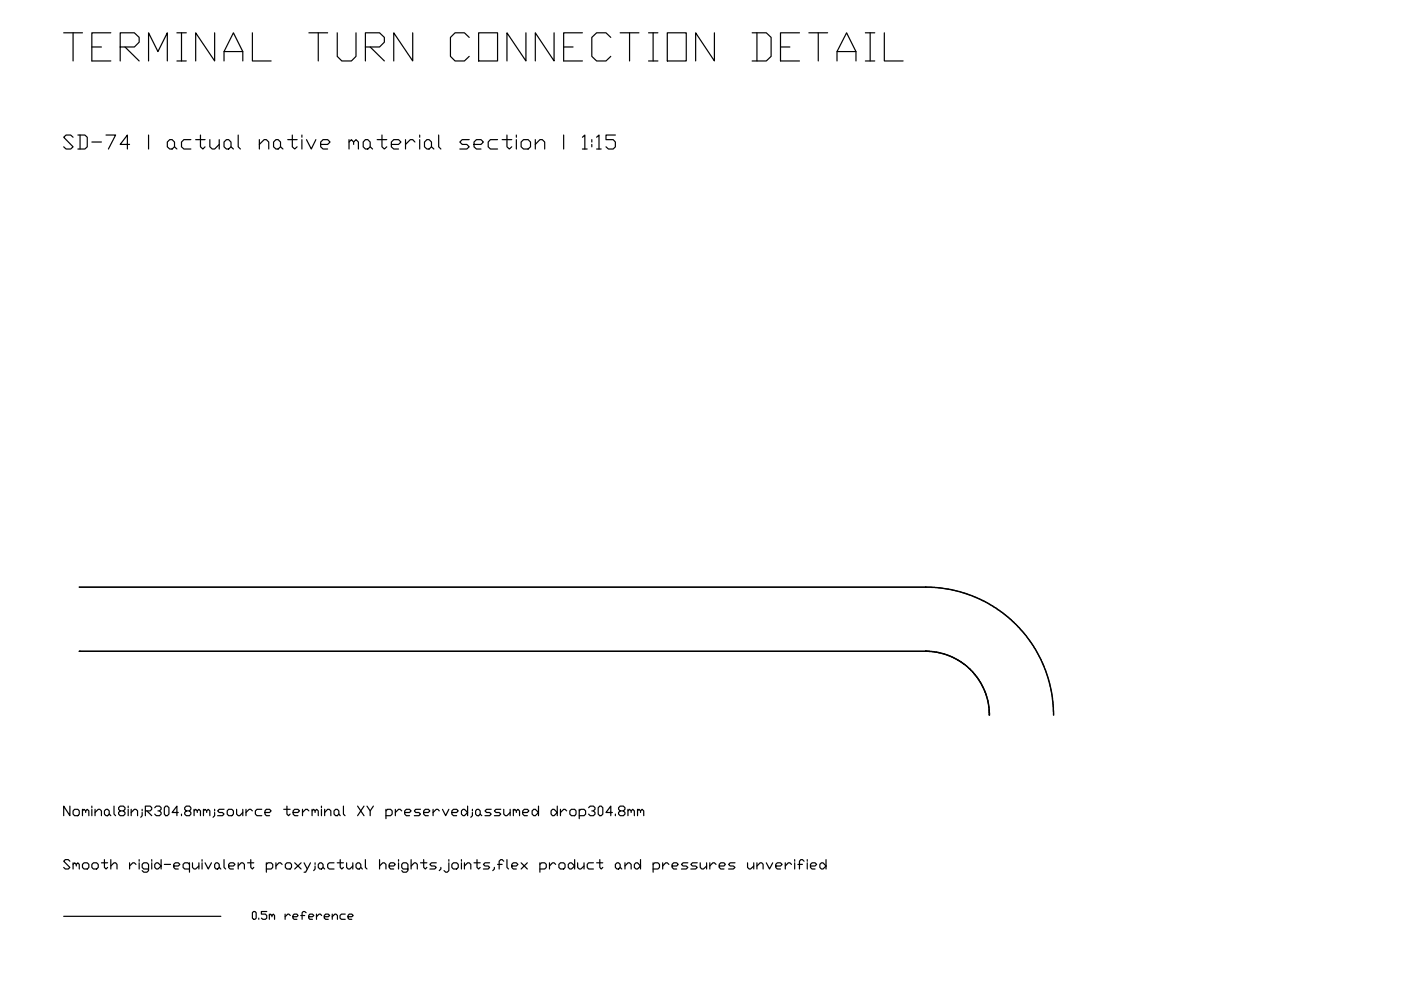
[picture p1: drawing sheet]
<svg xmlns="http://www.w3.org/2000/svg" width="297mm" height="210mm" viewBox="0 0 297 210" stroke-linecap="round" stroke-linejoin="round" font-family="sans-serif">
<defs><g id="words">
<text font-size="10.1" x="12.3" y="14.1">TERMINAL TURN CONNECTION DETAIL</text>
<text font-size="6.2" x="12.3" y="32.8">SD-74 | actual native material section | 1:15</text>
</g></defs>
<!-- layer: BSA_DETAIL_CUT -->
<g fill="none" stroke="#000" stroke-width=".25">
<path d="M16.8 138.1h.1M16.8 124.5h180.8l1.6 .1 2.6 .4 2.6 .7 4.3 1.7 3.8 2.5 3.6 3.2 3 3.8 2.2 4.3 1.1 3 .5 2.1 .4 2.6 .1 2.7-.5-4.8-.4-2.1-.8-2.5-2.1-4.4-2.8-3.9-1.3-1.4-3-2.6-3.6-2.3-2.9-1.3-2.3-.8-4.3-.8-3.1-.2zM196.3 138.1h-179.5h179.5M196.3 138.1h.1M196.3 138.1h.9M197.2 138.1l2.1 .3 1.8 .6M197.2 138.1l2 .3 1.9 .6M201.1 139l1.7 .8 1.3 .8M201.1 139l1.8 .8 1.2 .8M204.1 140.6l2.1 1.8 1.1 1.4 .9 1.6M204.1 140.6l2.1 1.7 1.4 1.9 .7 1.2M208.2 145.4l1.1 2.7 .4 2.6"/>
<path d="M208.3 145.4l1 2.5 .5 2.8M209.7 150.7v.4M209.7 151.1l.1 .5z"/>
</g>
<!-- layer: BSA_DETAIL_NOTES -->
<g fill="none" stroke="#000" stroke-width=".25">
<path d="M14.8 170.9v2l-1.3-2v2M15.5 171.9l.3-.3h.7l.3 .3v.7l-.3 .3h-.7l-.3-.3zM17.5 171.9l.3-.3 .4 .3v.4M17.5 171.6v1.3M18.2 171.9l.3-.3 .3 .3v1M19.5 170.9v.4M19.5 171.6v1.3M20.2 172.3l.6-.7h.4l.3 .3v1M20.2 171.6v1.3M22.1 171.9l.4-.3h.3l.4 .3v.7l-.4 .3h-.3l-.4-.3zM23.2 172.6l.3 .3M24.2 170.9v1.7l.3 .3"/>
<path d="M25.5 171.9l-.4-.3v-.3l.4-.4h.7l.3 .4v.3l-.3 .3h-.7l-.4 .4v.3l.4 .3h.7l.3-.3v-.3l-.3-.4M27.2 170.9v.4M27.2 171.6v1.3M27.8 172.3l.7-.7h.3l.4 .3v1M27.8 171.6v1.3M30.1 172.3v.6l-.3 .4M30.1 171.6v.3M30.8 171.9h1l.4-.3v-.3l-.4-.4h-1v2M31.2 171.9l1 1M32.8 171.3l.3-.4h.7l.4 .4v.3l-.4 .3h-.3M33.8 171.9l.4 .4v.3l-.4 .3h-.7l-.3-.3M35.1 170.9h.4l.3 .4v1.3l-.3 .3h-.4l-.3-.3v-1.3z"/>
<path d="M37.8 172.3h-1.3l1-1.4v2M38.5 172.6v.3M39.5 171.9l-.3-.3v-.3l.3-.4h.7l.3 .4v.3l-.3 .3h-.7l-.3 .4v.3l.3 .3h.7l.3-.3v-.3l-.3-.4M41.1 171.9l.4-.3 .3 .3v.4M41.1 171.6v1.3M41.8 171.9l.4-.3 .3 .3v1M43.1 171.9l.4-.3 .3 .3v.4M43.1 171.6v1.3M43.8 171.9l.4-.3 .3 .3v1M45.5 172.3v.6l-.3 .4M45.5 171.6v.3M47.5 171.6h-1l-.4 .3 .4 .4h.7l.3 .3-.3 .3h-1.1"/>
<path d="M48.5 171.6h.6l.4 .3v.7l-.4 .3h-.6l-.3-.3v-.7zM50.2 171.6v1l.3 .3h.3l.7-.6M51.5 171.6v1.3M52.2 171.6v1.3M53.5 171.9l-.3-.3h-.4l-.6 .7M55.5 171.6h-1l-.4 .3v.7l.4 .3h1M56.2 172.3h.9l.4-.4-.4-.3h-.6l-.3 .3v.7l.3 .3h.6M60.2 171.6h1.3M60.8 170.9v1.7l.4 .3 .3-.3M62.1 172.3h1.1l.3-.4-.3-.3h-.7l-.4 .3v.7l.4 .3h.7M64.1 171.6v1.3M65.5 171.9l-.3-.3h-.4l-.7 .7"/>
<path d="M66.2 171.9l.3-.3 .3 .3v.4M66.2 171.6v1.3M66.8 171.9l.3-.3 .4 .3v1M68.2 170.9v.4M68.2 171.6v1.3M68.8 172.3l.7-.7h.3l.3 .3v1M68.8 171.6v1.3M70.8 171.9l.4-.3h.3l.3 .3v.7l-.3 .3h-.3l-.4-.3zM71.8 172.6l.3 .3M72.8 170.9v1.7l.4 .3M75.8 170.9l1.4 2M77.2 170.9l-1.4 2"/>
<path d="M77.8 170.9l.7 1v1M79.2 170.9l-.7 1M81.8 171.9l.4-.3h.6l.3 .3v.7l-.3 .3h-1M81.8 171.6v2M83.8 171.6v1.3M85.2 171.9l-.4-.3h-.3l-.7 .7M85.8 172.3h1l.4-.4-.4-.3h-.7l-.3 .3v.7l.3 .3h.7M89.2 171.6h-1.1l-.3 .3 .3 .4h.7l.4 .3-.4 .3h-1M89.8 172.3h1l.3-.4-.3-.3h-.6l-.4 .3v.7l.4 .3h.6M91.8 171.6v1.3M93.1 171.9l-.3-.3h-.3l-.7 .7M93.8 171.6l.7 1.3 .7-1.3"/>
<path d="M95.8 172.3h1l.4-.4-.4-.3h-.7l-.3 .3v.7l.3 .3h.7M97.8 171.9l.4-.3h.3l.6 .7-.6 .6h-.3l-.4-.3zM99.1 170.9v2M100.2 172.3v.6l-.4 .4M100.2 171.6v.3M101.1 171.6h.4l.3 .3v.7l-.3 .3h-.4l-.3-.3v-.7zM101.8 172.6l.4 .3M104.1 171.6h-.9l-.4 .3 .4 .4h.6l.3 .3-.3 .3h-1M106.2 171.6h-1l-.4 .3 .4 .4h.6l.4 .3-.4 .3h-1M106.8 171.6v1l.3 .3h.4l.7-.6M108.2 171.6v1.3M108.8 171.9l.3-.3 .4 .3v.4"/>
<path d="M108.8 171.6v1.3M109.5 171.9l.3-.3 .4 .3v1M110.8 172.3h1l.3-.4-.3-.3h-.6l-.4 .3v.7l.4 .3h.6M112.8 171.9l.4-.3h.3l.7 .7-.7 .6h-.3l-.4-.3zM114.2 170.9v2M117.1 171.6h.4l.7 .7-.7 .6h-.4l-.3-.3v-.7zM118.2 170.9v2M118.8 171.6v1.3M120.1 171.9l-.3-.3h-.3l-.7 .7M120.8 171.9l.4-.3h.6l.3 .3v.7l-.3 .3h-.6l-.4-.3zM122.8 171.9l.3-.3h.7l.4 .3v.7l-.4 .3h-1M122.8 171.6v2"/>
<path d="M124.8 171.3l.3-.4h.7l.4 .4v.3l-.4 .3h-.3M125.8 171.9l.4 .4v.3l-.4 .3h-.7l-.3-.3M126.8 171.3l.4-.4h.3l.3 .4v1.3l-.3 .3h-.3l-.4-.3zM129.8 172.3h-1.3l1-1.4v2M130.5 172.6v.3M131.5 171.9l-.4-.3v-.3l.4-.4h.7l.3 .4v.3l-.3 .3h-.7l-.4 .4v.3l.4 .3h.7l.3-.3v-.3l-.3-.4M133.1 171.9l.4-.3 .3 .3v.4M133.1 171.6v1.3M133.8 171.9l.4-.3 .3 .3v1M135.2 171.9l.3-.3 .3 .3v.4M135.2 171.6v1.3M135.8 171.9l.3-.3 .4 .3v1"/>
<path d="M14.8 182.6l-.3-.3h-.7l-.3 .3 1.3 1.3-.3 .3h-.7l-.3-.3M15.5 183.3l.3-.4 .4 .4v.3M15.5 182.9v1.3M16.2 183.3l.3-.4 .3 .4v.9M17.5 183.3l.3-.4h.7l.3 .4v.6l-.3 .3h-.7l-.3-.3zM19.5 183.3l.3-.4h.7l.3 .4v.6l-.3 .3h-.7l-.3-.3zM21.5 182.9h1.3M22.1 182.3v1.6l.4 .3 .3-.3M23.5 183.6l.7-.7h.3l.3 .4v.9M23.5 182.3v1.9M27.5 182.9v1.3M28.8 183.3l-.3-.4h-.3l-.7 .7"/>
<path d="M29.5 182.3v.3M29.5 182.9v1.3M31.5 184.2h-1l-.4-.3v-.6l.4-.4h.7l.3 .4v1.3l-.3 .3h-.7l-.4-.3M32.2 182.3v.3M32.2 182.9v1.3M32.8 183.3l.3-.4h.4l.7 .7-.7 .6h-.4l-.3-.3zM34.2 182.3v1.9M34.8 183.3h1.4M36.8 183.6h1l.3-.3-.3-.4h-.6l-.4 .4v.6l.4 .3h.6M40.2 183.3l-.4-.4h-.6l-.4 .4v.6l.4 .3h1M40.2 182.9v2M40.8 182.9v1l.3 .3h.4l.7-.6"/>
<path d="M42.2 182.9v1.3M42.8 182.3v.3M42.8 182.9v1.3M43.5 182.9l.7 1.3 .6-1.3M45.8 182.9h.3l.4 .4v.6l-.4 .3h-.3l-.3-.3v-.6zM46.5 183.9l.3 .3M47.5 182.3v1.6l.3 .3M48.5 183.6h1l.3-.3-.3-.4h-.7l-.3 .4v.6l.3 .3h.7M50.5 183.6l.6-.7h.4l.3 .4v.9M50.5 182.9v1.3M52.5 182.9h1.3M53.2 182.3v1.6l.3 .3 .3-.3"/>
<path d="M53.5 193.5l.3-.2h.3l.2 .2v1.2l-.2 .2h-.3l-.3-.2zM54.9 194.7v.2M56.5 183.3l.3-.4h.7l.3 .4v.6l-.3 .3h-1M56.5 182.9v2M56.6 193.3h-1.2v.5h.9l.3 .3v.6l-.3 .2h-.6l-.3-.2M57.1 194.1l.3-.3 .3 .3v.3M57.1 193.8v1.1M57.7 194.1l.3-.3 .2 .3v.8M58.5 182.9v1.3M59.8 183.3l-.3-.4h-.4l-.6 .7M60.5 193.8v1.1M60.5 183.3l.3-.4h.7l.3 .4v.6l-.3 .3h-.7l-.3-.3z"/>
<path d="M61.6 194.1l-.3-.3h-.3l-.5 .6M62.1 194.4h.8l.3-.3-.3-.3h-.5l-.3 .3v.6l.3 .2h.5M62.5 182.9l1.3 1.3M63.8 194.1h.8M63.8 182.9l-1.3 1.3M64.5 182.9l.7 1.3M64.9 193.5l-.3-.2h-.3l-.2 .2v1.4M65.4 194.4h.9l.2-.3-.2-.3h-.6l-.3 .3v.6l.3 .2h.6M65.8 182.9l-1 2h-.3M66.8 183.6v.6l-.3 .4M66.8 182.9v.4M67.1 193.8v1.1"/>
<path d="M67.5 183.3l.3-.4h.4l.3 .4v.6l-.3 .3h-.4l-.3-.3zM68.2 194.1l-.3-.3h-.3l-.5 .6M68.5 183.9l.3 .3M68.7 194.4h.9l.3-.3-.3-.3h-.6l-.3 .3v.6l.3 .2h.6M70.4 194.4l.6-.6h.2l.3 .3v.8M70.4 193.8v1.1M70.8 182.9h-1l-.3 .4v.6l.3 .3h1M71.5 182.9h1.3M72.1 182.3v1.6l.4 .3 .3-.3M73.2 193.8h-.8l-.3 .3v.6l.3 .2h.8M73.5 182.9v1l.3 .3h.4l.6-.6M73.8 194.4h.8l.3-.3-.3-.3h-.6l-.2 .3v.6l.2 .2h.6"/>
<path d="M74.8 182.9v1.3M75.5 183.3l.3-.4h.4l.3 .4v.6l-.3 .3h-.4l-.3-.3zM76.5 183.9l.3 .3M77.5 182.3v1.6l.3 .3M80.5 183.6l.7-.7h.3l.3 .4v.9M80.5 182.3v1.9M82.5 183.6h1l.3-.3-.3-.4h-.7l-.3 .4v.6l.3 .3h.7M84.5 182.3v.3M84.5 182.9v1.3M86.5 184.2h-1l-.3-.3v-.6l.3-.4h.6l.4 .4v1.3l-.4 .3h-.6l-.3-.3M87.2 183.6l.6-.7h.3l.4 .4v.9M87.2 182.3v1.9"/>
<path d="M89.2 182.9h1.3M89.8 182.3v1.6l.4 .3 .3-.3M92.5 182.9h-1l-.4 .4 .4 .3h.7l.3 .3-.3 .3h-1.1M93.5 183.9v.3l-.4 .4M95.2 182.9v1.7l-.4 .3h-.3l-.4-.3M95.2 182.3v.3M95.8 183.3l.3-.4h.7l.4 .4v.6l-.4 .3h-.7l-.3-.3zM97.8 182.3v.3M97.8 182.9v1.3M98.5 183.6l.6-.7h.4l.3 .4v.9M98.5 182.9v1.3M100.5 182.9h1.3"/>
<path d="M101.1 182.3v1.6l.4 .3 .3-.3M103.8 182.9h-1l-.3 .4 .3 .3h.7l.3 .3-.3 .3h-1M104.8 183.9v.3l-.3 .4M105.5 183.3h1M106.8 182.6l-.3-.3h-.3l-.4 .3v1.6M107.5 182.3v1.6l.3 .3M108.5 183.6h1l.3-.3-.3-.4h-.7l-.3 .4v.6l.3 .3h.7M110.5 182.9l1.3 1.3M111.8 182.9l-1.3 1.3M114.5 183.3l.3-.4h.7l.3 .4v.6l-.3 .3h-1M114.5 182.9v2M116.5 182.9v1.3"/>
<path d="M117.8 183.3l-.3-.4h-.4l-.6 .7M118.5 183.3l.3-.4h.7l.3 .4v.6l-.3 .3h-.7l-.3-.3zM120.5 183.3l.3-.4h.4l.6 .7-.6 .6h-.4l-.3-.3zM121.8 182.3v1.9M122.5 182.9v1l.3 .3h.3l.7-.6M123.8 182.9v1.3M125.8 182.9h-1l-.3 .4v.6l.3 .3h1M126.5 182.9h1.3M127.2 182.3v1.6l.3 .3 .3-.3M130.5 183.3l.3-.4h.3l.4 .4v.6l-.4 .3h-.3l-.3-.3zM131.5 183.9l.3 .3M132.5 183.6l.6-.7h.4l.3 .4v.9"/>
<path d="M132.5 182.9v1.3M134.5 183.3l.3-.4h.4l.6 .7-.6 .6h-.4l-.3-.3zM135.8 182.3v1.9M138.5 183.3l.3-.4h.7l.3 .4v.6l-.3 .3h-1M138.5 182.9v2M140.5 182.9v1.3M141.8 183.3l-.3-.4h-.4l-.6 .7M142.5 183.6h1l.3-.3-.3-.4h-.7l-.3 .4v.6l.3 .3h.7M145.8 182.9h-1l-.3 .4 .3 .3h.7l.3 .3-.3 .3h-1M147.8 182.9h-1l-.3 .4 .3 .3h.7l.3 .3-.3 .3h-1M148.5 182.9v1l.3 .3h.3l.7-.6M149.8 182.9v1.3"/>
<path d="M150.5 182.9v1.3M151.8 183.3l-.3-.4h-.4l-.6 .7M152.5 183.6h1l.3-.3-.3-.4h-.7l-.3 .4v.6l.3 .3h.7M155.8 182.9h-1l-.3 .4 .3 .3h.7l.3 .3-.3 .3h-1M158.5 182.9v1l.3 .3h.3l.7-.6M159.8 182.9v1.3M160.5 183.6l.7-.7h.3l.3 .4v.9M160.5 182.9v1.3M162.5 182.9l.7 1.3 .6-1.3M164.5 183.6h1l.3-.3-.3-.4h-.7l-.3 .4v.6l.3 .3h.7M166.5 182.9v1.3M167.8 183.3l-.3-.4h-.4l-.6 .7"/>
<path d="M168.5 182.3v.3M168.5 182.9v1.3M169.2 183.3h.9M170.5 182.6l-.4-.3h-.3l-.3 .3v1.6M171.2 182.3v.3M171.2 182.9v1.3M171.8 183.6h1l.3-.3-.3-.4h-.6l-.4 .4v.6l.4 .3h.6M173.8 183.3l.4-.4h.3l.6 .7-.6 .6h-.3l-.4-.3zM175.1 182.3v1.9"/>
</g>
<!-- layer: BSA_SECTION_REFERENCE -->
<path d="M13.5 194.3h33.3" fill="none" stroke="#000" stroke-width=".25"/>
<use href="#words"/>
</svg>
